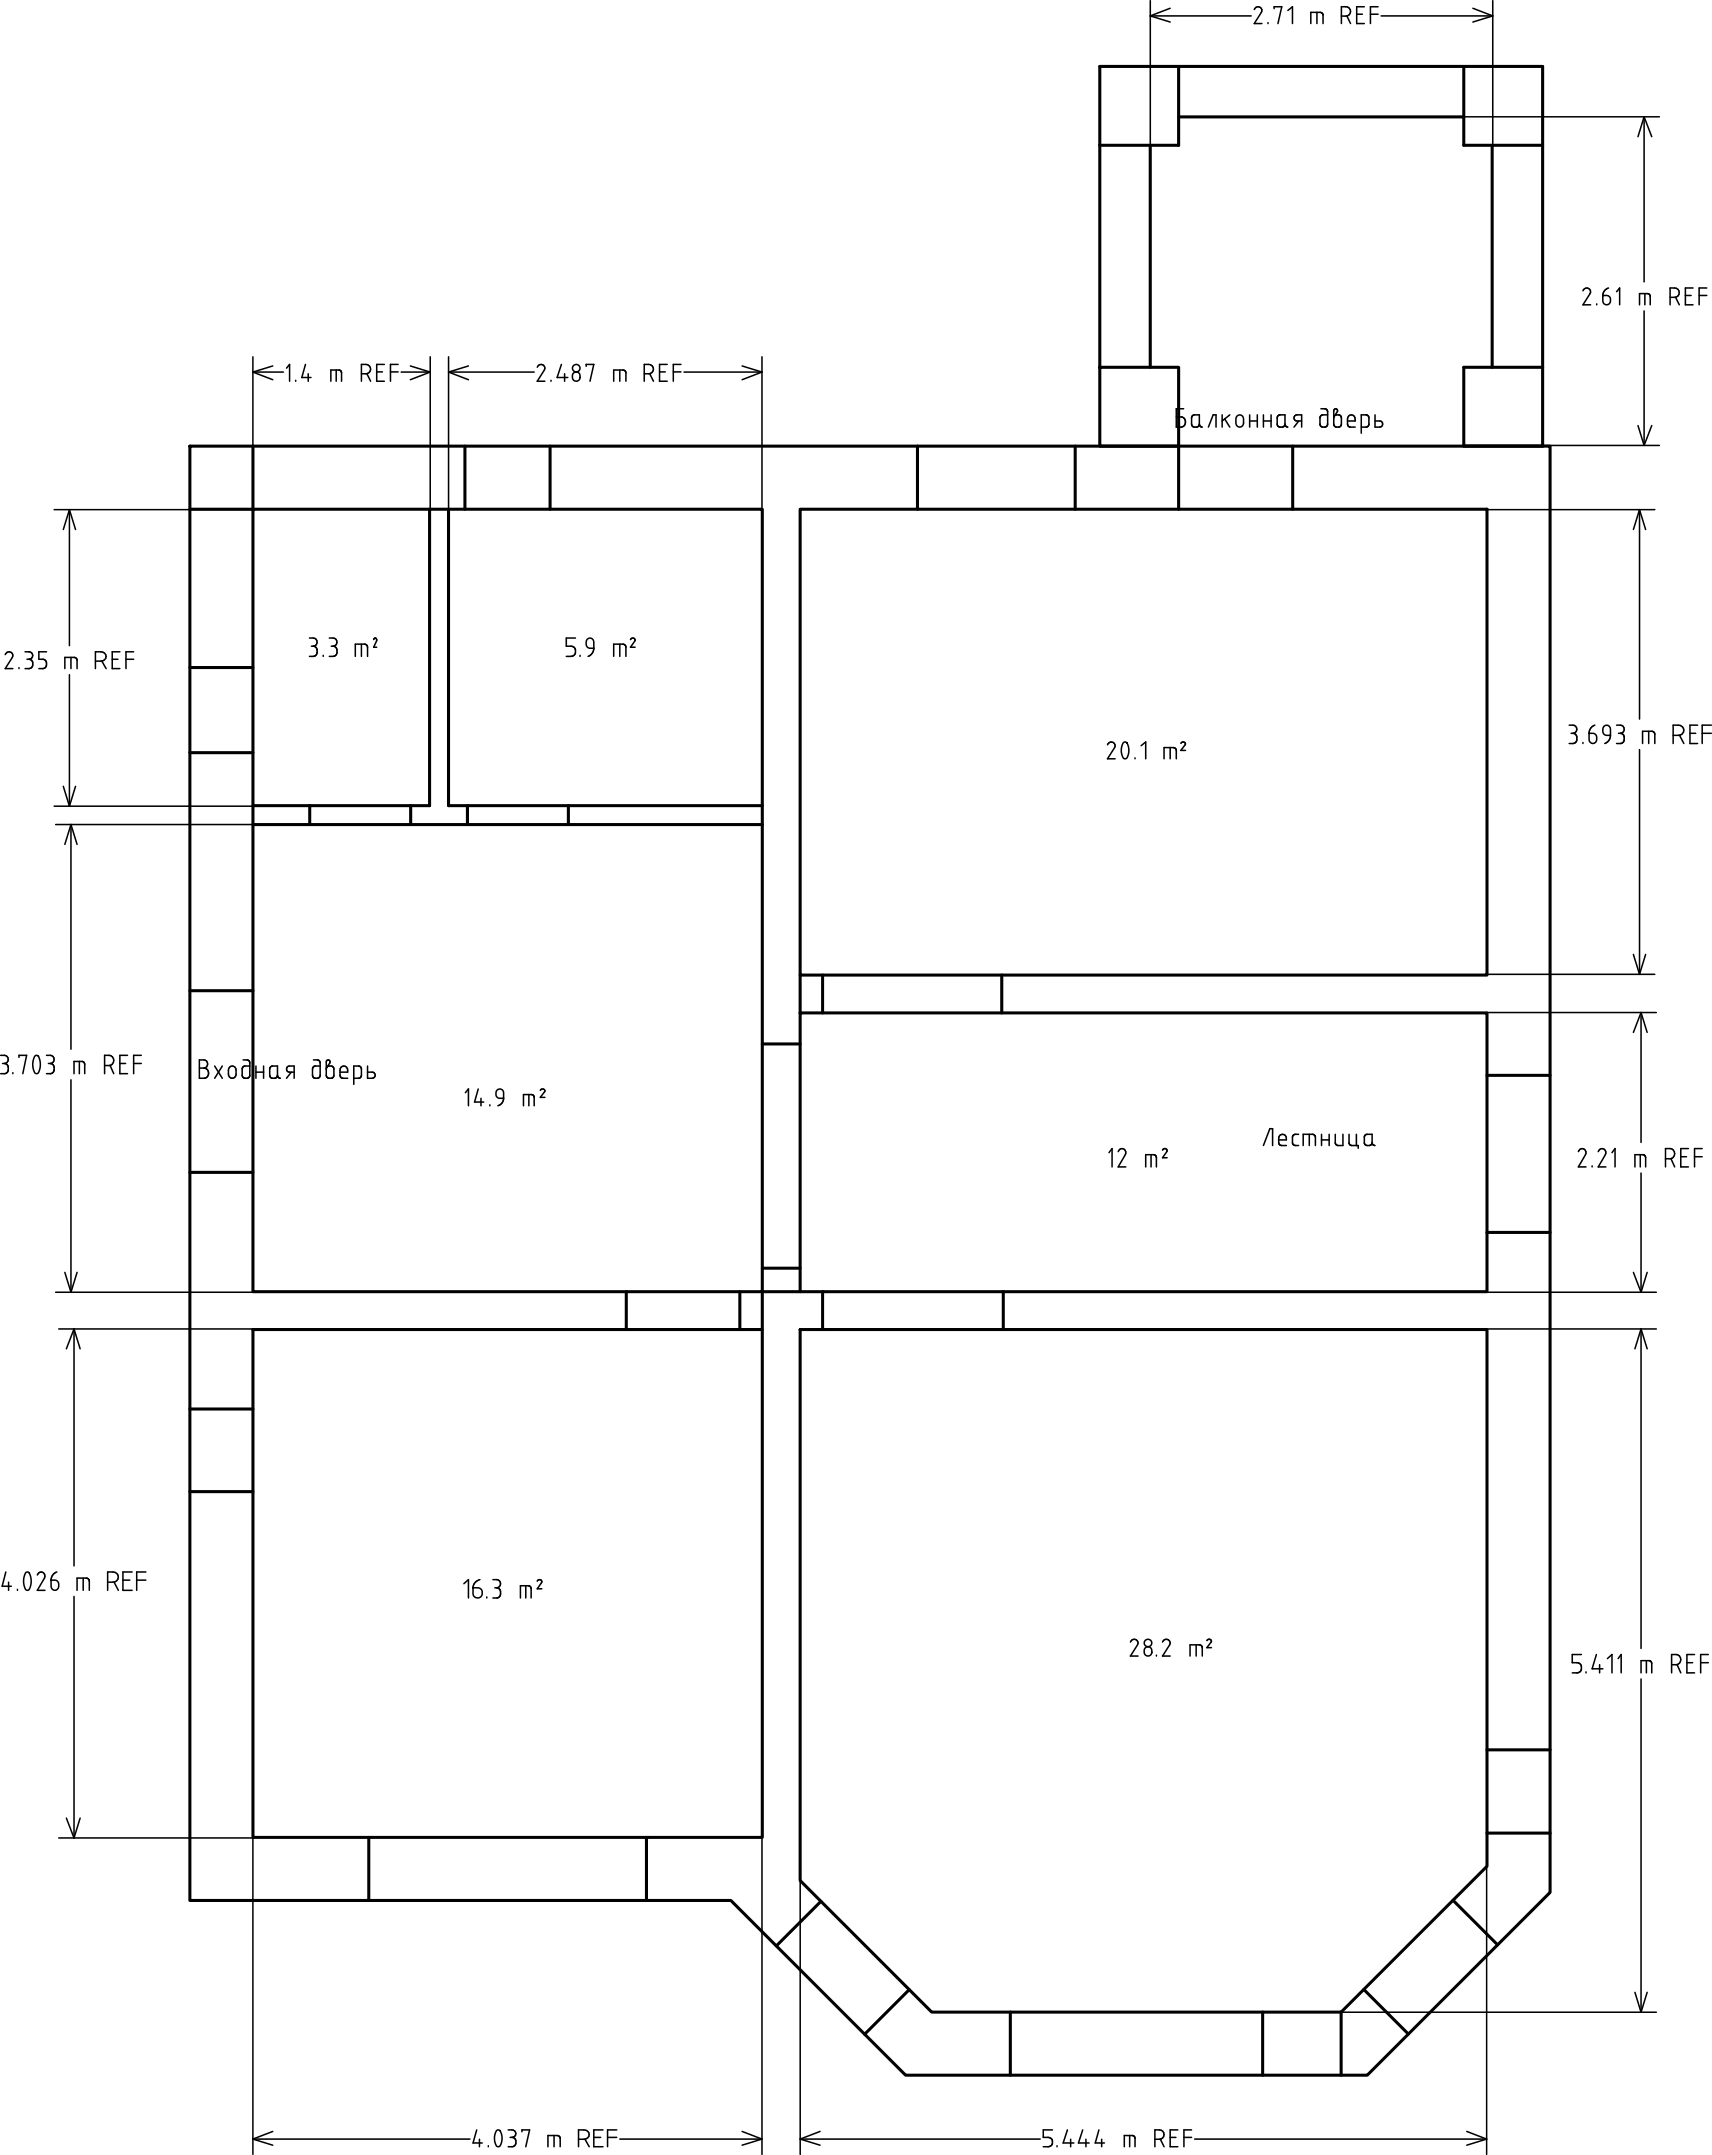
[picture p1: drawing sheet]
<svg xmlns="http://www.w3.org/2000/svg" width="1357mm" height="1708mm" viewBox="0 0 1357 1708" stroke-linecap="round" stroke-linejoin="round" font-family="sans-serif">
<g fill="none" stroke="#000" stroke-width="2.4">
<path d="M934 53v62h-62M1160 53v62h63M934 93h226M912 115v176M1183 115v176M872 291h62v63h-62zM872 291v-238h351v301h-63v-63h63M150 354h1079v1146l-145 145h-366l-139-138h-429zM200 354v50M368 354v50M436 354v50M727 354v50"/>
<path d="M852 354v50M934 354v50M1025 354v50M150 404h50M200 404h404v620h-404zM340 404v235h-140M355 404v235h249M634 404h545v369h-545zM150 529h50M150 597h50M245 639v15M325 639v15"/>
<path d="M370 639v15M450 639v15M200 654h404M634 773v30M652 773v30M794 773v30M150 785h50M634 803h545v221h-545zM604 828h30M1179 852h50M150 929h50M1179 977h50"/>
<path d="M604 1005h30M496 1024v30M586 1024v30M634 1024h-30v30M652 1024v30M795 1024v30M200 1054h404v403h-404zM634 1054h545v425l-116 116h-325l-104-104zM150 1117h50M150 1182h50M1179 1387h50M292 1457v50"/>
<path d="M512 1457v50M1179 1453h50M651 1507l-36 36M1152 1506l35 36M721 1577l-36 36M1081 1577l35 35M801 1595v50M1001 1595v50M1063 1595v50"/>
</g>
<g fill="none" stroke="#000" stroke-width="1.2">
<path d="M912 1v115M912 13h80M912 13l15 4M927 7l-15 6M994 8a3 3 0 0 1 4-2 3 3 0 0 1 2 4l-6 9h6M1005 18v1M1010 7v-2h6l-3 14M1021 8l3-3v14M1039 19v-9h7a2.3 2.3 0 0 1 3 2v7M1044 10v9M1063 13h4a4 4 0 0 0 3-4 4 4 0 0 0-3-4h-4v14M1068 13l2 6"/>
<path d="M1075 11h5M1081 5h-6v14h6M1086 11h6M1092 5h-6v14M1095 13h88M1167 7l16 6M1183 1v115M1183 13l-16 4M1160 93h155M1303 93v130M1303 93l-5 15M1303 93l6 15"/>
<path d="M1255 231a3 3 0 0 1 4-2 3 3 0 0 1 1 4l-5 9h6M1270 234h3a4 4 0 0 1 4 4 4 4 0 0 1-5 3l-1-1zM1275 228a6 6 0 0 0-5 6M1281 231l3-3v14M1304 233v9M1324 236h3a4 4 0 0 0 4-4 4 4 0 0 0-4-4h-3v14M1328 236l3 6M1336 234h4M1342 228h-6v14h6M1347 234h6M1353 228h-6v14M1266 241v1"/>
<path d="M1299 242v-9h7a2.2 2.2 0 0 1 2 2v7M1303 246v107M200 283v121h-157M200 295h25M200 295l16 6M216 290l-16 5M227 292l3-3v13M242 289l-3 10h7M244 296v6M266 293v9M286 296h4a4 4 0 0 0 4-3 4 4 0 0 0-4-4h-4v13M291 296l3 6"/>
<path d="M299 295h4M305 289h-6v13h6M309 295h7M316 289h-7v13M318 295h23M325 290l16 5M341 283v121M341 295l-16 6M356 295h67M356 283v121M356 295l15 6M371 290l-15 5"/>
<path d="M426 291a3 3 0 0 1 4-2 3 3 0 0 1 1 4l-5 9h6M445 289l-3 10h8M448 296v6M455 296a4 4 0 0 1 5 2 4 4 0 0 1-3 4 4 4 0 0 1-3-2 4 4 0 0 1 1-4zM465 290v-1h6l-3 13M491 293v9M511 296h3a4 4 0 0 0 4-3 4 4 0 0 0-4-4h-3v13M515 296l3 6M523 295h4M529 289h-6v13h6M534 295h6M540 289h-6v13"/>
<path d="M542 295h62M588 290l16 5M604 283v121M604 295l-16 6M234 301v1M262 302v-9h7a2.2 2.2 0 0 1 2 3v6M437 301v1M486 302v-9h8a2.3 2.3 0 0 1 2 3v6M938 324h-6v15h4a4 4 0 0 0 4-4 4 4 0 0 0-4-5h-4M945 330l1-1h5v7a2.4 2.4 0 0 1-3 3h-1a2.4 2.4 0 0 1-3-3v-5zM951 337v1l2 1M958 339l4-10h2v10"/>
<path d="M969 329v10M971 332l4 7M975 329l-6 5M980 330a3 3 0 0 1 4-1 3 3 0 0 1 2 3v3a3 3 0 0 1-3 4 3 3 0 0 1-3-4v-3zM990 329v10M990 334h7M997 329v10M1001 334h6M1001 329v10M1007 329v10M1013 330l1-1h4v7a2.4 2.4 0 0 1-2 3h-1a2.4 2.4 0 0 1-3-3v-5zM1018 336a2.4 2.4 0 0 0 3 3"/>
<path d="M1029 334l-3 5M1032 334h-4a2.4 2.4 0 0 1-2-3 2.4 2.4 0 0 1 2-2h4v10M1047 324h3a2.4 2.4 0 0 1 2 2v10a2.4 2.4 0 0 1-2 3h-1a2.4 2.4 0 0 1-3-3v-5a2.4 2.4 0 0 1 3-2h3M1058 330l2-4a1.5 1.5 0 0 0-1-2 1.5 1.5 0 0 0-2 2v10a2.4 2.4 0 0 0 2 3h2a2.4 2.4 0 0 0 2-3v-5a2.4 2.4 0 0 0-2-2h-2a2.4 2.4 0 0 0-2 2M1068 334h6a3 3 0 0 0-2-5 3 3 0 0 0-4 3v4a2.4 2.4 0 0 0 2 3h4M1079 339h4a2.4 2.4 0 0 0 2-3v-5a2.4 2.4 0 0 0-2-2h-4v14M1090 329v10h4a2.4 2.4 0 0 0 2-3 2.4 2.4 0 0 0-2-2h-4M1298 337l5 16M1309 337l-6 16M1160 353h155M55 404v108M55 404l5 16"/>
<path d="M55 404l-5 16M1178 404h134M1299 404v166M1299 404l-4 16M1299 404l5 16M4 519a3 3 0 0 1 4-2 3 3 0 0 1 2 4l-6 9h6M20 517h3a3 3 0 0 1 3 3 3 3 0 0 1-3 3M37 517h-6v6h3a4 4 0 0 1 3 3 4 4 0 0 1-3 4h-3M95 517h-6v13h6M106 517h-6v13M245 506h3a3 3 0 0 1 3 3 3 3 0 0 1-3 3M247 512h1"/>
<path d="M248 512a4 4 0 0 1 3 4 4 4 0 0 1-2 4h-4M256 520h.1M261 506h3a3 3 0 0 1 3 3 3 3 0 0 1-3 3M263 512h1M264 512a4 4 0 0 1 3 4 4 4 0 0 1-2 4h-4M286 511v9M296 507a1.4 1.4 0 0 1 2-1 1.4 1.4 0 0 1 0 2l-2 5h3M456 506h-7v6h3a4 4 0 0 1 4 4 4 4 0 0 1-4 4h-3M460 520h.1M465 507a3 3 0 0 1 4-1 3 3 0 0 1 2 3v5h-3a4 4 0 0 1-4-3 4 4 0 0 1 1-4zM471 514a7 7 0 0 1-5 6M491 511v9"/>
<path d="M500 507a1.8 1.8 0 0 1 2-1 1.8 1.8 0 0 1 1 2l-3 5h3M15 529v1M21 523h2M23 523a4 4 0 0 1 3 3 4 4 0 0 1-3 4h-3M51 530v-9h8a2.3 2.3 0 0 1 2 2v7M55 535v104M56 521v9M76 524h4a4 4 0 0 0 4-4 4 4 0 0 0-4-3h-4v13M81 524l3 6M89 523h5M100 523h6M282 520v-9h7a2.4 2.4 0 0 1 2 2v7"/>
<path d="M486 520v-9h8a2.4 2.4 0 0 1 2 2v7M1244 575h3a3 3 0 0 1 3 3 3 3 0 0 1-3 3M1264 575a7 7 0 0 0-5 6M1271 576a3 3 0 0 1 4-1 3 3 0 0 1 1 3v5h-3a4 4 0 0 1-3-3 4 4 0 0 1 1-4zM1281 575h3a3 3 0 0 1 3 3 3 3 0 0 1-3 3M1307 580v9M1346 575h-7v14h7M1356 575h-7v14M878 590a3 3 0 0 1 4-2 3 3 0 0 1 1 5l-5 9h6M891 589l1-1a10 10 0 0 1 1 13 1.9 1.9 0 0 1-3 0 12 12 0 0 1 1-12zM904 591l4-3v14M927 593v9"/>
<path d="M936 589a1.8 1.8 0 0 1 2-1 1.8 1.8 0 0 1 1 2l-3 5h4M1245 581h2M1247 581a4 4 0 0 1 3 4 4 4 0 0 1-3 4h-3M1255 589h.1M1259 581h4a4 4 0 0 1 3 4 4 4 0 0 1-3 4 3 3 0 0 1-4-3zM1276 583a7 7 0 0 1-4 6M1283 581h1M1284 581a4 4 0 0 1 3 4 4 4 0 0 1-2 4h-4M1299 594v178M1302 589v-9h7a2.4 2.4 0 0 1 3 2v7M1326 583h4a4 4 0 0 0 5-4 4 4 0 0 0-5-4h-4v14M1331 583l4 6"/>
<path d="M1339 581h5M1349 581h7M900 601v1M923 602v-9h7a2.3 2.3 0 0 1 2 2v7M43 639h157M50 623l5 16M60 623l-5 16M44 654h156M56 654v178M56 654l5 15M56 654l-5 15M1295 757l4 15"/>
<path d="M1304 757l-5 15M1178 772h134M1178 803h135M1301 803v103M1301 803l5 15M1301 803l-6 15M0 837h4a3 3 0 0 1 3 3 3 3 0 0 1-3 3M15 838v-1h6l-3 14M28 837h1a12 12 0 0 1 1 13 1.8 1.8 0 0 1-3 0 14 14 0 0 1 1-13zM37 837h3a3 3 0 0 1 3 3 3 3 0 0 1-3 3M101 837h-6v14h6M112 837h-6v14"/>
<path d="M2 843h2M4 843a4 4 0 0 1 3 4 4 4 0 0 1-3 4h-4M10 850v1M38 843h2M40 843a4 4 0 0 1 3 4 4 4 0 0 1-3 4h-3M56 856v168M59 851v-10h6a2.3 2.3 0 0 1 2 3v7M63 841v10M83 845h4a4 4 0 0 0 3-4 4 4 0 0 0-3-4h-4v14M87 845l3 6M95 843h5M106 843h6"/>
<path d="M158 847h4M158 840h4a3 3 0 0 1 3 3 3 3 0 0 1-3 4 4 4 0 0 1 3 4 4 4 0 0 1-3 4h-4zM170 845l6 10M176 845l-6 10M182 846a3 3 0 0 1 3-1 3 3 0 0 1 2 3v4a3 3 0 0 1-3 3 3 3 0 0 1-3-3v-4zM193 840h3a2.4 2.4 0 0 1 2 3v9a2.4 2.4 0 0 1-2 3h-2a2.4 2.4 0 0 1-2-3v-4a2.4 2.4 0 0 1 2-3h4M203 845v10M203 850h6M209 845v10M214 846l2-1h4v7a2.4 2.4 0 0 1-2 3h-2a2.4 2.4 0 0 1-2-3v-5zM220 852a2.4 2.4 0 0 0 2 3M231 850l-4 5"/>
<path d="M233 850h-4a2.4 2.4 0 0 1-2-2 2.4 2.4 0 0 1 2-3h4v10M248 840h3a2.4 2.4 0 0 1 3 3v9a2.4 2.4 0 0 1-3 3h-1a2.4 2.4 0 0 1-2-3v-4a2.4 2.4 0 0 1 2-3h4M259 846l2-3a1.5 1.5 0 0 0 0-3 1.5 1.5 0 0 0-2 2v10a2.4 2.4 0 0 0 2 3h1a2.4 2.4 0 0 0 3-3v-4a2.4 2.4 0 0 0-3-3h-1a2.4 2.4 0 0 0-2 3M270 850h6a3 3 0 0 0-2-5 3 3 0 0 0-4 3v4a2.4 2.4 0 0 0 2 3h4M280 855h4a2.4 2.4 0 0 0 2-3v-4a2.4 2.4 0 0 0-2-3h-4v15M291 845v10h4a2.4 2.4 0 0 0 2-3 2.4 2.4 0 0 0-2-2h-4M369 866l2-3v14M379 863l-3 11h7M381 871v6M388 876v1M394 864a3 3 0 0 1 3-1 3 3 0 0 1 2 3v5h-3a4 4 0 0 1-3-3 4 4 0 0 1 1-4zM399 871a6 6 0 0 1-4 6"/>
<path d="M415 877v-9h6a2.2 2.2 0 0 1 2 2v7M419 868v9M428 864a1.8 1.8 0 0 1 2-1 1.8 1.8 0 0 1 2 2l-4 5h4M1029 899h-2a2.3 2.3 0 0 0-3 2v5a2.3 2.3 0 0 0 3 2h2M1038 899v9M1047 899v9M1054 899v9M1058 899v7a2.3 2.3 0 0 0 3 2h3v-9M1069 899v7a2.2 2.2 0 0 0 2 2h6v2M1075 899v9M1082 900l1-1h5v7a2.3 2.3 0 0 1-3 2h-1a2.3 2.3 0 0 1-3-2v-5zM879 914l2-3v14"/>
<path d="M886 913a3 3 0 0 1 5-2 3 3 0 0 1 1 4l-6 10h6M912 915v10M921 912a1.8 1.8 0 0 1 3-1 1.8 1.8 0 0 1 1 2l-4 5h4M1001 908l5-13h3v13M1014 904h6a3 3 0 0 0-3-5 3 3 0 0 0-3 3v4a2.3 2.3 0 0 0 2 2h4M1033 908v-9h7a2.3 2.3 0 0 1 3 2v7M1047 904h7M1088 906a2.3 2.3 0 0 0 2 2M1251 913a3 3 0 0 1 4-2 3 3 0 0 1 2 4l-6 10h6M1267 913a3 3 0 0 1 4-2 3 3 0 0 1 1 4l-5 10h6M1278 914l2-3v14M1300 915v10"/>
<path d="M1320 919h4a4 4 0 0 0 3-4 4 4 0 0 0-3-4h-4v14M1324 919l3 6M1332 917h5M1338 911h-6v14h6M1343 917h6M1349 911h-6v14M908 925v-10h6a2.3 2.3 0 0 1 3 3v7M1262 924v1M1296 925v-10h6a2.3 2.3 0 0 1 2 3v7M1301 930v94M51 1009l5 15M61 1009l-5 15"/>
<path d="M1295 1009l6 15M1306 1009l-5 15M44 1024h156M1178 1024h135M47 1054h153M59 1054v187M59 1054l5 15M59 1054l-6 15M1178 1054h135M1301 1054v253M1301 1054l-5 15M1301 1054l5 15"/>
<path d="M5 1246l-3 11h7M7 1254v7M14 1260v1M20 1247l2-1a12 12 0 0 1 1 14 1.8 1.8 0 0 1-3 0 14 14 0 0 1 0-13zM30 1249a3 3 0 0 1 4-3 3 3 0 0 1 1 5l-5 10h6M40 1253h4a4 4 0 0 1 3 4 4 4 0 0 1-3 4 3 3 0 0 1-4-4zM45 1246a7 7 0 0 0-5 7M66 1251v10M85 1254h5a4 4 0 0 0 4-4 4 4 0 0 0-4-4h-5v15M90 1254l4 7M97 1253h6M105 1246h-8v15h8"/>
<path d="M108 1253h8M116 1246h-8v15M368 1255l3-3v15M375 1259h4a4 4 0 0 1 3 5 4 4 0 0 1-7 1zM380 1252a7 7 0 0 0-5 7M391 1252h3a3 3 0 0 1 3 3 3 3 0 0 1-3 4M392 1259h2M394 1259a4 4 0 0 1 3 3 4 4 0 0 1-3 5h-3M417 1257v10M426 1253a1.8 1.8 0 0 1 2-1 1.8 1.8 0 0 1 1 3l-3 4h3M59 1266v191M61 1261v-10h7a2.4 2.4 0 0 1 3 2v8"/>
<path d="M386 1266v1M412 1267v-10h7a2.3 2.3 0 0 1 2 2v8M896 1302a3 3 0 0 1 4-2 3 3 0 0 1 2 4l-6 9h6M908 1306a4 4 0 0 1 5 2 4 4 0 0 1-3 5 4 4 0 0 1-3-3 4 4 0 0 1 1-4zM917 1312v1M921 1302a3 3 0 0 1 4-2 3 3 0 0 1 2 4l-6 9h6M943 1313v-9h8a2.3 2.3 0 0 1 2 2v7M948 1304v9M957 1301a1.8 1.8 0 0 1 2-1 1.8 1.8 0 0 1 1 2l-3 4h3M1253 1312h-7v6h4a4 4 0 0 1 4 4 4 4 0 0 1-4 4h-4M1265 1312l-3 11h8M1268 1320v6"/>
<path d="M1274 1315l4-3v14M1283 1315l2-3v14M1305 1316v10M1325 1320h4a4 4 0 0 0 3-4 4 4 0 0 0-3-4h-4v14M1329 1320l3 6M1337 1318h5M1343 1312h-6v14h6M1348 1318h6M1354 1312h-6v14M1257 1325v1M1301 1326v-10h6a2.3 2.3 0 0 1 2 3v7M1301 1331v264"/>
<path d="M47 1457h153v251M53 1441l6 16M64 1441l-5 16M604 1457v251M634 1491v217M1178 1480v228M1296 1579l5 16M1306 1579l-5 16M1063 1595h250M200 1696h173M200 1696l16 5M216 1690l-16 6"/>
<path d="M378 1688l-3 11h7M380 1696v6M394 1689h1a10 10 0 0 1 1 12 1.9 1.9 0 0 1-3 0 12 12 0 0 1 1-12zM403 1688h3a3 3 0 0 1 3 3 3 3 0 0 1-3 3M404 1694h2M406 1694a4 4 0 0 1 3 4 4 4 0 0 1-3 4h-3M414 1690v-2h6l-3 14M439 1693v9M459 1696h4a4 4 0 0 0 4-4 4 4 0 0 0-4-4h-4v14M464 1696l3 6M471 1694h5M478 1688h-7v14h7"/>
<path d="M482 1694h7M489 1688h-7v14M491 1696h113M588 1690l16 6M604 1696l-16 5M634 1696h190M634 1696l16 5M650 1690l-16 6M834 1688h-7v6h4a4 4 0 0 1 3 4 4 4 0 0 1-3 4h-4M846 1688l-3 11h8M849 1696v6M858 1688l-3 11h8"/>
<path d="M861 1696v6M871 1688l-3 11h7M873 1696v6M895 1693v9M915 1696h4a4 4 0 0 0 4-4 4 4 0 0 0-4-4h-4v14M920 1696l3 6M927 1694h5M934 1688h-7v14h7M938 1694h6M944 1688h-6v14M947 1696h231M1163 1690l15 6"/>
<path d="M1178 1696l-15 5M387 1701v1M434 1702v-9h8a2.3 2.3 0 0 1 2 2v7M838 1701v1M891 1702v-9h6a2.2 2.2 0 0 1 3 2v7"/>
<circle cx="457" cy="292" r="3"/>
<circle cx="910" cy="1302" r="3"/>
</g>
</svg>
